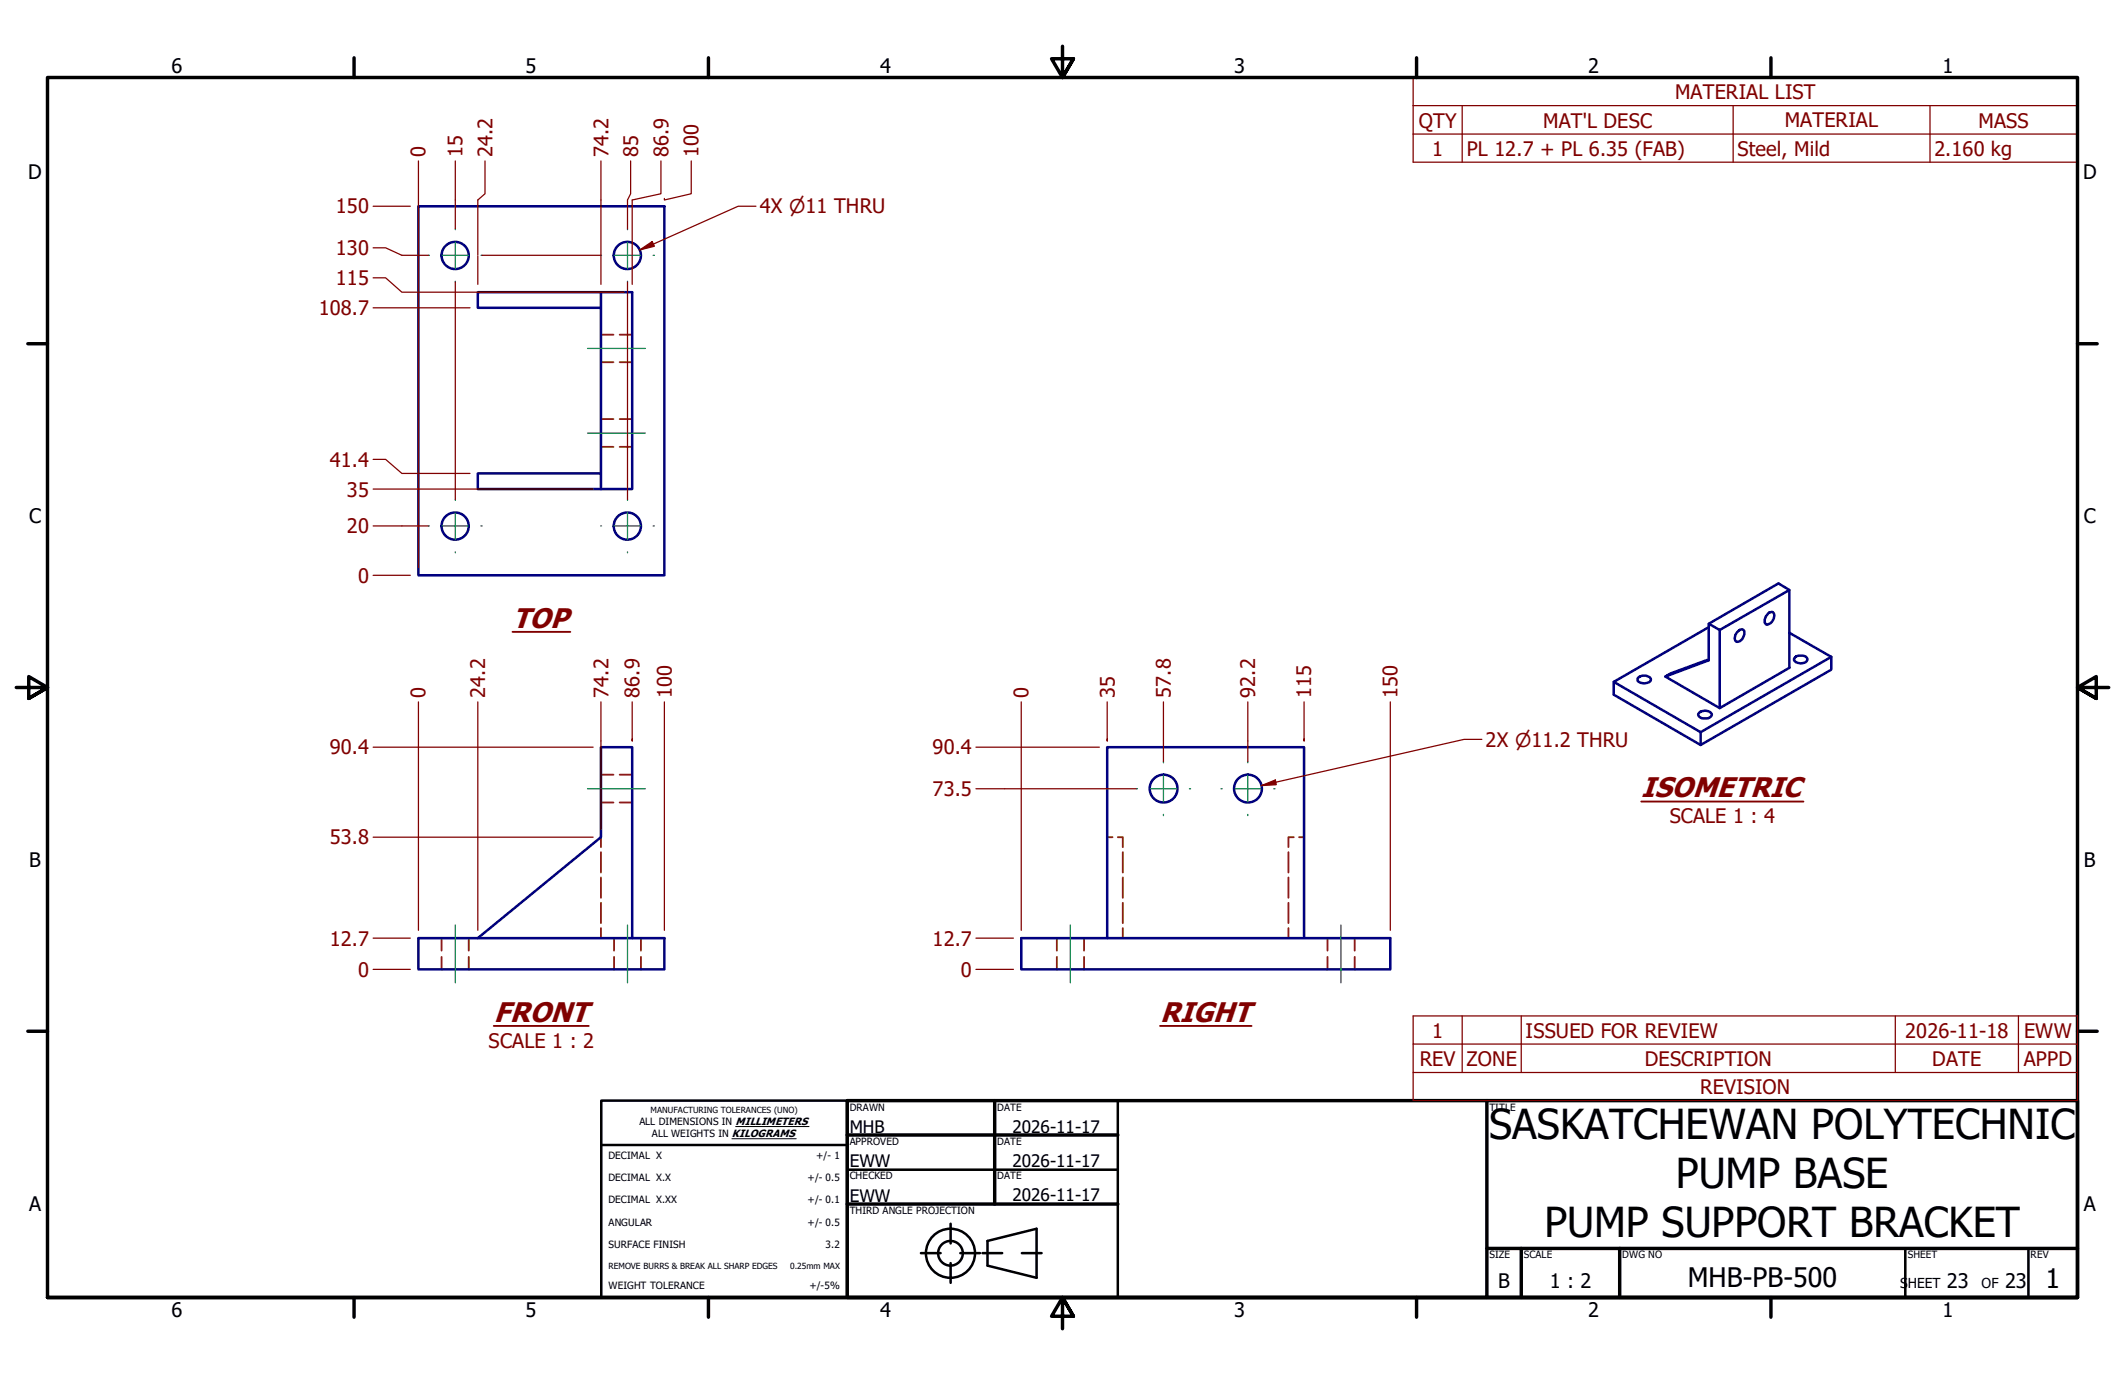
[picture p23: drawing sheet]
<svg xmlns="http://www.w3.org/2000/svg" width="432mm" height="279mm" viewBox="0 0 432 279" stroke-linecap="round" stroke-linejoin="round" font-family="sans-serif">
<defs><g id="words">
<g font-size="8.4">
<text x="302.6" y="231.4">SASKATCHEWAN POLYTECHNIC</text>
<text x="340.6" y="241.4">PUMP BASE</text>
<text x="313.8" y="251.4">PUMP SUPPORT BRACKET</text>
</g>
<g font-size="5.8" fill="#800000">
<text x="104.1" y="127.5">TOP</text>
<text x="333.5" y="162">ISOMETRIC</text>
<text x="100.3" y="207.6">FRONT</text>
<text x="235.7" y="207.6">RIGHT</text>
</g>
<g font-size="5.5">
<text x="343" y="261.6">MHB-PB-500</text>
<text x="415.7" y="261.7">1</text>
</g>
<g font-size="4.1">
<text x="34.9" y="14.7">6</text>
<text x="106.8" y="14.7">5</text>
<text x="178.8" y="14.7">4</text>
<text x="250.8" y="14.7">3</text>
<text x="322.7" y="14.7">2</text>
<text x="394.7" y="14.7">1</text>
<text x="5.7" y="36.4">D</text>
<text x="423.3" y="36.4">D</text>
<text x="5.9" y="106.3">C</text>
<text x="423.4" y="106.3">C</text>
<text x="5.9" y="176.1">B</text>
<text x="423.4" y="176.1">B</text>
<text x="5.9" y="246">A</text>
<text x="423.4" y="246">A</text>
<text x="304.4" y="261.7">B</text>
<text x="314.9" y="261.7">1 : 2</text>
<text x="395.6" y="261.6">23</text>
<text x="407.4" y="261.6">23</text>
<text x="34.9" y="267.7">6</text>
<text x="106.8" y="267.7">5</text>
<text x="178.8" y="267.7">4</text>
<text x="250.8" y="267.7">3</text>
<text x="322.7" y="267.7">2</text>
<text x="394.7" y="267.7">1</text>
</g>
<g font-size="4.1" fill="#800000">
<text x="340.4" y="20.1">MATERIAL LIST</text>
<text x="288.3" y="25.9">QTY</text>
<text x="313.6" y="25.9">MAT'L DESC</text>
<text x="362.6" y="25.8">MATERIAL</text>
<text x="402" y="25.9">MASS</text>
<text x="86.5" y="31.9" transform="rotate(-90 86.5 31.9)">0</text>
<text x="94" y="31.9" transform="rotate(-90 94 31.9)">15</text>
<text x="100.1" y="31.9" transform="rotate(-90 100.1 31.9)">24.2</text>
<text x="123.6" y="31.9" transform="rotate(-90 123.6 31.9)">74.2</text>
<text x="129.7" y="31.9" transform="rotate(-90 129.7 31.9)">85</text>
<text x="135.8" y="31.9" transform="rotate(-90 135.8 31.9)">86.9</text>
<text x="141.9" y="31.9" transform="rotate(-90 141.9 31.9)">100</text>
<text x="291" y="31.6">1</text>
<text x="298.1" y="31.7">PL 12.7 + PL 6.35 (FAB)</text>
<text x="353.1" y="31.7">Steel, Mild</text>
<text x="393.1" y="31.7">2.160 kg</text>
<text x="68.3" y="43.4">150</text>
<text x="154.4" y="43.4">4X ⌀11 THRU</text>
<text x="68.3" y="51.9">130</text>
<text x="68.3" y="58">115</text>
<text x="64.8" y="64.1">108.7</text>
<text x="67" y="94.8">41.4</text>
<text x="70.5" y="100.9">35</text>
<text x="70.5" y="108.4">20</text>
<text x="72.8" y="118.4">0</text>
<text x="86.5" y="141.8" transform="rotate(-90 86.5 141.8)">0</text>
<text x="98.6" y="141.8" transform="rotate(-90 98.6 141.8)">24.2</text>
<text x="123.6" y="141.8" transform="rotate(-90 123.6 141.8)">74.2</text>
<text x="129.9" y="141.8" transform="rotate(-90 129.9 141.8)">86.9</text>
<text x="136.5" y="141.8" transform="rotate(-90 136.5 141.8)">100</text>
<text x="209" y="141.8" transform="rotate(-90 209 141.8)">0</text>
<text x="226.5" y="141.8" transform="rotate(-90 226.5 141.8)">35</text>
<text x="237.9" y="141.8" transform="rotate(-90 237.9 141.8)">57.8</text>
<text x="255.1" y="141.8" transform="rotate(-90 255.1 141.8)">92.2</text>
<text x="266.4" y="141.8" transform="rotate(-90 266.4 141.8)">115</text>
<text x="284" y="141.8" transform="rotate(-90 284 141.8)">150</text>
<text x="67" y="153.3">90.4</text>
<text x="189.5" y="153.3">90.4</text>
<text x="301.9" y="151.7">2X ⌀11.2 THRU</text>
<text x="189.5" y="161.7">73.5</text>
<text x="339.3" y="167.3">SCALE 1 : 4</text>
<text x="67" y="171.6">53.8</text>
<text x="67" y="192.2">12.7</text>
<text x="189.5" y="192.2">12.7</text>
<text x="72.8" y="198.5">0</text>
<text x="195.3" y="198.5">0</text>
<text x="99.3" y="212.9">SCALE 1 : 2</text>
<text x="291" y="210.8">1</text>
<text x="310" y="210.8">ISSUED FOR REVIEW</text>
<text x="387.2" y="210.8">2026-11-18</text>
<text x="411.3" y="210.8">EWW</text>
<text x="288.5" y="216.5">REV</text>
<text x="298" y="216.5">ZONE</text>
<text x="334.2" y="216.5">DESCRIPTION</text>
<text x="392.6" y="216.5">DATE</text>
<text x="411.2" y="216.5">APPD</text>
<text x="345.4" y="222.2">REVISION</text>
</g>
<g font-size="3.5">
<text x="172.7" y="230.1">MHB</text>
<text x="205.7" y="230.1">2026-11-17</text>
<text x="172.7" y="237.2">EWW</text>
<text x="205.7" y="237.1">2026-11-17</text>
<text x="172.7" y="244.2">EWW</text>
<text x="205.7" y="244.1">2026-11-17</text>
</g>
<g font-size="2.8">
<text x="386.1" y="261.6">S</text>
<text x="387.7" y="261.6">HEET</text>
<text x="402.7" y="261.6">OF</text>
</g>
<g font-size="2">
<text x="172.7" y="225.7">DRAWN</text>
<text x="202.6" y="225.7">DATE</text>
<text x="302.6" y="225.7">TITLE</text>
<text x="129.9" y="228.6">ALL DIMENSIONS IN MILLIMETERS</text>
<text x="132.5" y="231.1">ALL WEIGHTS IN KILOGRAMS</text>
<text x="172.7" y="232.7">APPROVED</text>
<text x="202.6" y="232.7">DATE</text>
<text x="123.6" y="235.5">DECIMAL X</text>
<text x="123.6" y="240">DECIMAL X.X</text>
<text x="165.9" y="235.5">+/- 1</text>
<text x="172.7" y="239.6">CHECKED</text>
<text x="202.6" y="239.6">DATE</text>
<text x="123.6" y="244.5">DECIMAL X.XX</text>
<text x="164.1" y="240">+/- 0.5</text>
<text x="164.1" y="244.5">+/- 0.1</text>
<text x="123.6" y="249">ANGULAR</text>
<text x="164.1" y="249.1">+/- 0.5</text>
<text x="172.7" y="246.7">THIRD ANGLE PROJECTION</text>
<text x="123.6" y="253.6">SURFACE FINISH</text>
<text x="167.8" y="253.7">3.2</text>
<text x="302.6" y="255.7">SIZE</text>
<text x="309.6" y="255.7">SCALE</text>
<text x="329.6" y="255.7">DWG NO</text>
<text x="387.7" y="255.7">SHEET</text>
<text x="412.6" y="255.7">REV</text>
<text x="123.6" y="261.9">WEIGHT TOLERANCE</text>
<text x="164.5" y="262">+/-5%</text>
</g>
<g font-size="1.7">
<text x="132.2" y="226.2">MANUFACTURING TOLERANCES (UNO)</text>
<text x="123.6" y="257.9">REMOVE BURRS &amp; BREAK ALL SHARP EDGES</text>
<text x="160.5" y="257.9">0.25mm MAX</text>
</g>
</g></defs>
<!-- layer: Hidden (EDDT) -->
<g fill="none" stroke="#804000" stroke-width=".38">
<path d="M122.1 68h2.6M122.1 73.6h2.6M125.9 68h2.6M125.9 73.6h2.6M122.1 85.2h2.6M122.1 90.8h2.6M125.9 85.2h2.6M125.9 90.8h2.6M122.1 157.4h2.6M125.9 157.4h2.6M122.1 170.1v2M122.1 173.2v4.1"/>
<path d="M122.1 178.3v4.1M122.1 163.1h2.6M125.9 163.1h2.6M225 170.1h1.1M227.1 170.1h1.1v2M228.2 173.2v4.1M228.2 178.3v4.1M261.8 173.2v4.1M261.8 178.3v4.1M262.9 170.1h-1.1v2M264 170.1h1M89.7 190.6v2.6"/>
<path d="M89.7 194.4v2.6M95.2 190.6v2.6M95.2 194.4v2.6M122.1 183.5v4.1M122.1 188.6v2M124.8 190.6v2.6M124.8 194.4v2.6M130.2 190.6v2.6M130.2 194.4v2.6M214.8 190.6v2.6M214.8 194.4v2.6M220.3 190.6v2.6"/>
<path d="M220.3 194.4v2.6M228.2 183.5v4.1M228.2 188.6v2M261.8 183.5v4.1M261.8 188.6v2M269.7 190.6v2.6M269.7 194.4v2.6M275.3 190.6v2.6M275.3 194.4v2.6"/>
</g>
<!-- layer: Symbol (EDDT) -->
<path d="M104.1 128.4h11.8M333.5 162.9h33M100.3 208.5h19.3M235.7 208.5h18.6" fill="none" stroke="#800000" stroke-width=".38"/>
<!-- layer: Visible (EDDT) -->
<g fill="none" stroke="#000080" stroke-width=".51">
<path d="M85 41.9h50v75h-50zM122.1 59.4h6.4v40h-6.4M122.1 62.5h-25v-3.1h25v40M122.1 96.2h-25v3.2h25M363.6 119.9l-14.2 8.1-2.2-1.3M332.9 137.7a1.65 1.65 0 0 1 2.6 .3 1.56 1.56 0 0 1-2.1 .7 .61 .61 0 0 1-.6-.3 .61 .61 0 0 1 .1-.7zM347.2 134l-7.7 2.8-1.1 .7 8.8-3.3v-7.5l14.2-8.1 2.2 1.3v15.8l-14.2 8.2-11-6.4M347.2 127.4l-19.3 11.2 17.7 10.2 26.5-15.3M349.4 128v15.9M353 128.5l.3-.3a.7 .7 0 0 1 .9-.2 .7 .7 0 0 1 .3 .9 1.56 1.56 0 0 1-1.7 1.5l-.3-.7 .1-.7zM359.3 124.7a.7 .7 0 0 1 .9-.3 .7 .7 0 0 1 .3 .9 1.56 1.56 0 0 1-1.7 1.6 1.64 1.64 0 0 1 .5-2.2zM363.6 128.6l8.5 4.9"/>
<path d="M364.9 133.4a1.84 1.84 0 0 1 2.3 .4l.1 .2a1.59 1.59 0 0 1-2.4 .6 .62 .62 0 0 1-.3-.6 .62 .62 0 0 1 .3-.6zM372.1 133.5v2.6l-26.5 15.3-17.7-10.2v-2.6M345.2 144.8a1.71 1.71 0 0 1 2.7 .4 1.66 1.66 0 0 1-2.8 0zM345.6 148.8v2.6M85 190.6h50v6.4h-50zM97.1 190.6l25-20.5v-18.3h6.4v38.8M207.5 190.6h75v6.4h-75zM225 190.6v-38.8h40v38.8"/>
<circle cx="92.5" cy="51.9" r="2.76"/>
<circle cx="127.5" cy="51.9" r="2.76"/>
<circle cx="92.5" cy="106.9" r="2.76"/>
<circle cx="127.5" cy="106.9" r="2.76"/>
<circle cx="236.4" cy="160.2" r="2.83"/>
<circle cx="253.6" cy="160.2" r="2.83"/>
</g>
<!-- layer: Symbol (EDDT) -->
<path d="M287.1 21.5v-5.8h135v5.8M287.1 21.5h135v5.7M287.1 21.5v11.5h135v-5.8M287.1 27.2h135M297.1 21.5v11.5M352.2 21.5v11.5M392.2 21.5v11.5" fill="none" stroke="#800000" stroke-width=".25"/>
<!-- layer: Border (EDDT) -->
<g fill="none" stroke="#000" stroke-width=".7">
<path d="M71.9 11.7v4M144 11.7v4M215.9 9.4v6.3l-2.2-3.8h4.4l-2.2 3.8 2.2-3.8M287.8 11.7v4M359.9 11.7v4M5.7 69.8h4M422.1 69.8h4M3.3 139.7h6.4l-3.9-2.2v4.4l3.9-2.2-3.9 2.2M428.5 139.7h-6.4l3.9-2.2v4.4l-3.9-2.2 3.9 2.2M5.7 209.5h4M422.1 209.5h4M172.1 223.6h250v40.1h-250z"/>
<path d="M172.1 230.6h55M202.1 223.6v21.1M302.1 223.6v40.1M172.1 244.7h55M302.1 253.7h120M309.1 253.7v10M329.1 253.7v10M9.7 263.7v-248h412.4v248h-412.4h412.4M71.9 263.7v4M144 263.7v4M218.1 267.5l-2.2-3.8 2.2 3.8h-4.4l2.2-3.8v6.3M287.8 263.7v4"/>
<path d="M359.9 263.7v4"/>
</g>
<!-- layer: Title (EDDT) -->
<g fill="none" stroke="#000" stroke-width=".51">
<path d="M122.2 223.6h49.9v40.1h-49.9zM122.2 232.7h49.9M172.1 237.7h55M227.1 223.6v40.1M187.1 254.6h4M193.2 248.7v4M193.2 256.7v4M195.1 254.6h4M199.6 254.6h4M200.7 252.2l9.9-2.5v10l-9.9-2.5zM207.6 254.6h4M387.2 253.7v10"/>
<path d="M412.2 253.7v10"/>
<circle cx="193.1" cy="254.7" r="5"/>
<circle cx="193.1" cy="254.7" r="2.51"/>
</g>
<path d="M148.7 231.4h13.1M149.5 228.9h14.9" fill="none" stroke="#000" stroke-width=".2"/>
<!-- layer: Centerline (EDDT) -->
<path d="M119.4 70.8h11.7M119.4 88h11.7M119.4 160.3h11.7M92.5 188v11.7M127.5 188v11.7M217.5 188v11.7M272.5 188v11.7" fill="none" stroke="#008040" stroke-width=".25"/>
<!-- layer: Center Mark (EDDT) -->
<g fill="none" stroke="#008040" stroke-width=".25">
<path d="M87.1 51.9h.1M89.8 51.9h5.4M92.5 46.5v.2M92.5 49.2v5.4M92.5 57.2v.1M97.7 51.9h.3M122 51.9h.2M124.8 51.9h5.4M127.5 46.5v.2M127.5 49.2v5.4M127.5 57.2v.1M132.7 51.9h.3"/>
<path d="M87.1 106.9h.1M89.8 106.9h5.4M92.5 101.5v.2M92.5 104.2v5.4M92.5 112.1v.2M97.7 106.9h.3M122 106.9h.2M124.8 106.9h5.4M127.5 101.5v.2M127.5 104.2v5.4M127.5 112.1v.2M132.7 106.9h.3"/>
<path d="M236.4 154.7v.3M236.4 157.5v5.4M253.6 154.7v.3M253.6 157.5v5.4M230.9 160.3h.2M233.7 160.3h5.4M236.4 165.5v.2M241.7 160.3h.2M248.1 160.3h.2M250.9 160.3h5.4M253.6 165.5v.2M258.8 160.3h.3"/>
</g>
<!-- layer: Dimension (EDDT) -->
<g fill="none" stroke="#800000" stroke-width=".25">
<path d="M85 32.7v82.6M92.5 32.7v13.8M98.6 32.7v6.7l-1.5 1.2v11.2M122.1 32.7v19.1M128.1 32.7v6.7l-.6 1.2v5.9M134.3 32.7v6.7l-5.8 1.2v11.2M140.5 32.7v6.7l-5.5 1.2v-.3M75.8 56.5h2.6l3.3 2.9h45.2M75.8 50.4h2.6l3.3 1.5h5.4M75.8 41.9h7.6M92.5 57.3v44.2M97.1 52v5.8"/>
<path d="M98 51.9h24M122.1 52v5.8M127.5 57.3v13.4M128.5 52v5.8M132.8 49.6l-2.8 1.2M75.8 62.5h19.7M127.5 70.9v17M75.8 99.4h44.7M75.8 93.3h2.6l3.3 2.9h13.8M127.5 88.1v13.4M75.8 116.9h7.6M75.8 106.9h11.3"/>
</g>
<path d="M130 50.8l2.5-1.7 .5 .9z" fill="#800000"/>
<g fill="none" stroke="#800000" stroke-width=".25">
<path d="M130 50.8l2.5-1.7 .5 .9zM153.6 41.9h-3.6l-17.2 7.7M75.8 151.8h44.7M85 142.6v46.4M97.1 142.6v46.4M122.1 142.6v17.5M128.5 142.6v8v-.4M135 142.6v46.4M198.3 151.8h25.1M207.5 142.6v46.4M225 142.6v8v-.4M236.4 142.6v12.1"/>
<path d="M253.6 142.6v12.1M259.3 158.9l-3 .7M265 142.6v8v-.4M282.5 142.6v46.4M75.8 170.1h44.7M122.1 160.3v8.2M198.3 160.3h32.6M75.8 197h7.6M75.8 190.6h7.6M198.3 197h7.6M198.3 190.6h7.6"/>
</g>
<path d="M256.3 159.6l2.8-1.1 .2 .9z" fill="#800000"/>
<path d="M256.3 159.6l2.8-1.1 .2 .9zM301.1 150.2h-3.6l-38.2 8.7" fill="none" stroke="#800000" stroke-width=".25"/>
<!-- layer: Symbol (EDDT) -->
<path d="M287.1 217.9v5.7h135v-5.7M287.1 212.2v5.7h135M297.1 206.4v11.5M309.1 206.4v11.5M385.1 206.4v11.5M410.1 206.4v11.5M422.1 212.2h-135v-5.8h135v11.5" fill="none" stroke="#800000" stroke-width=".25"/>
<use href="#words"/>
</svg>
